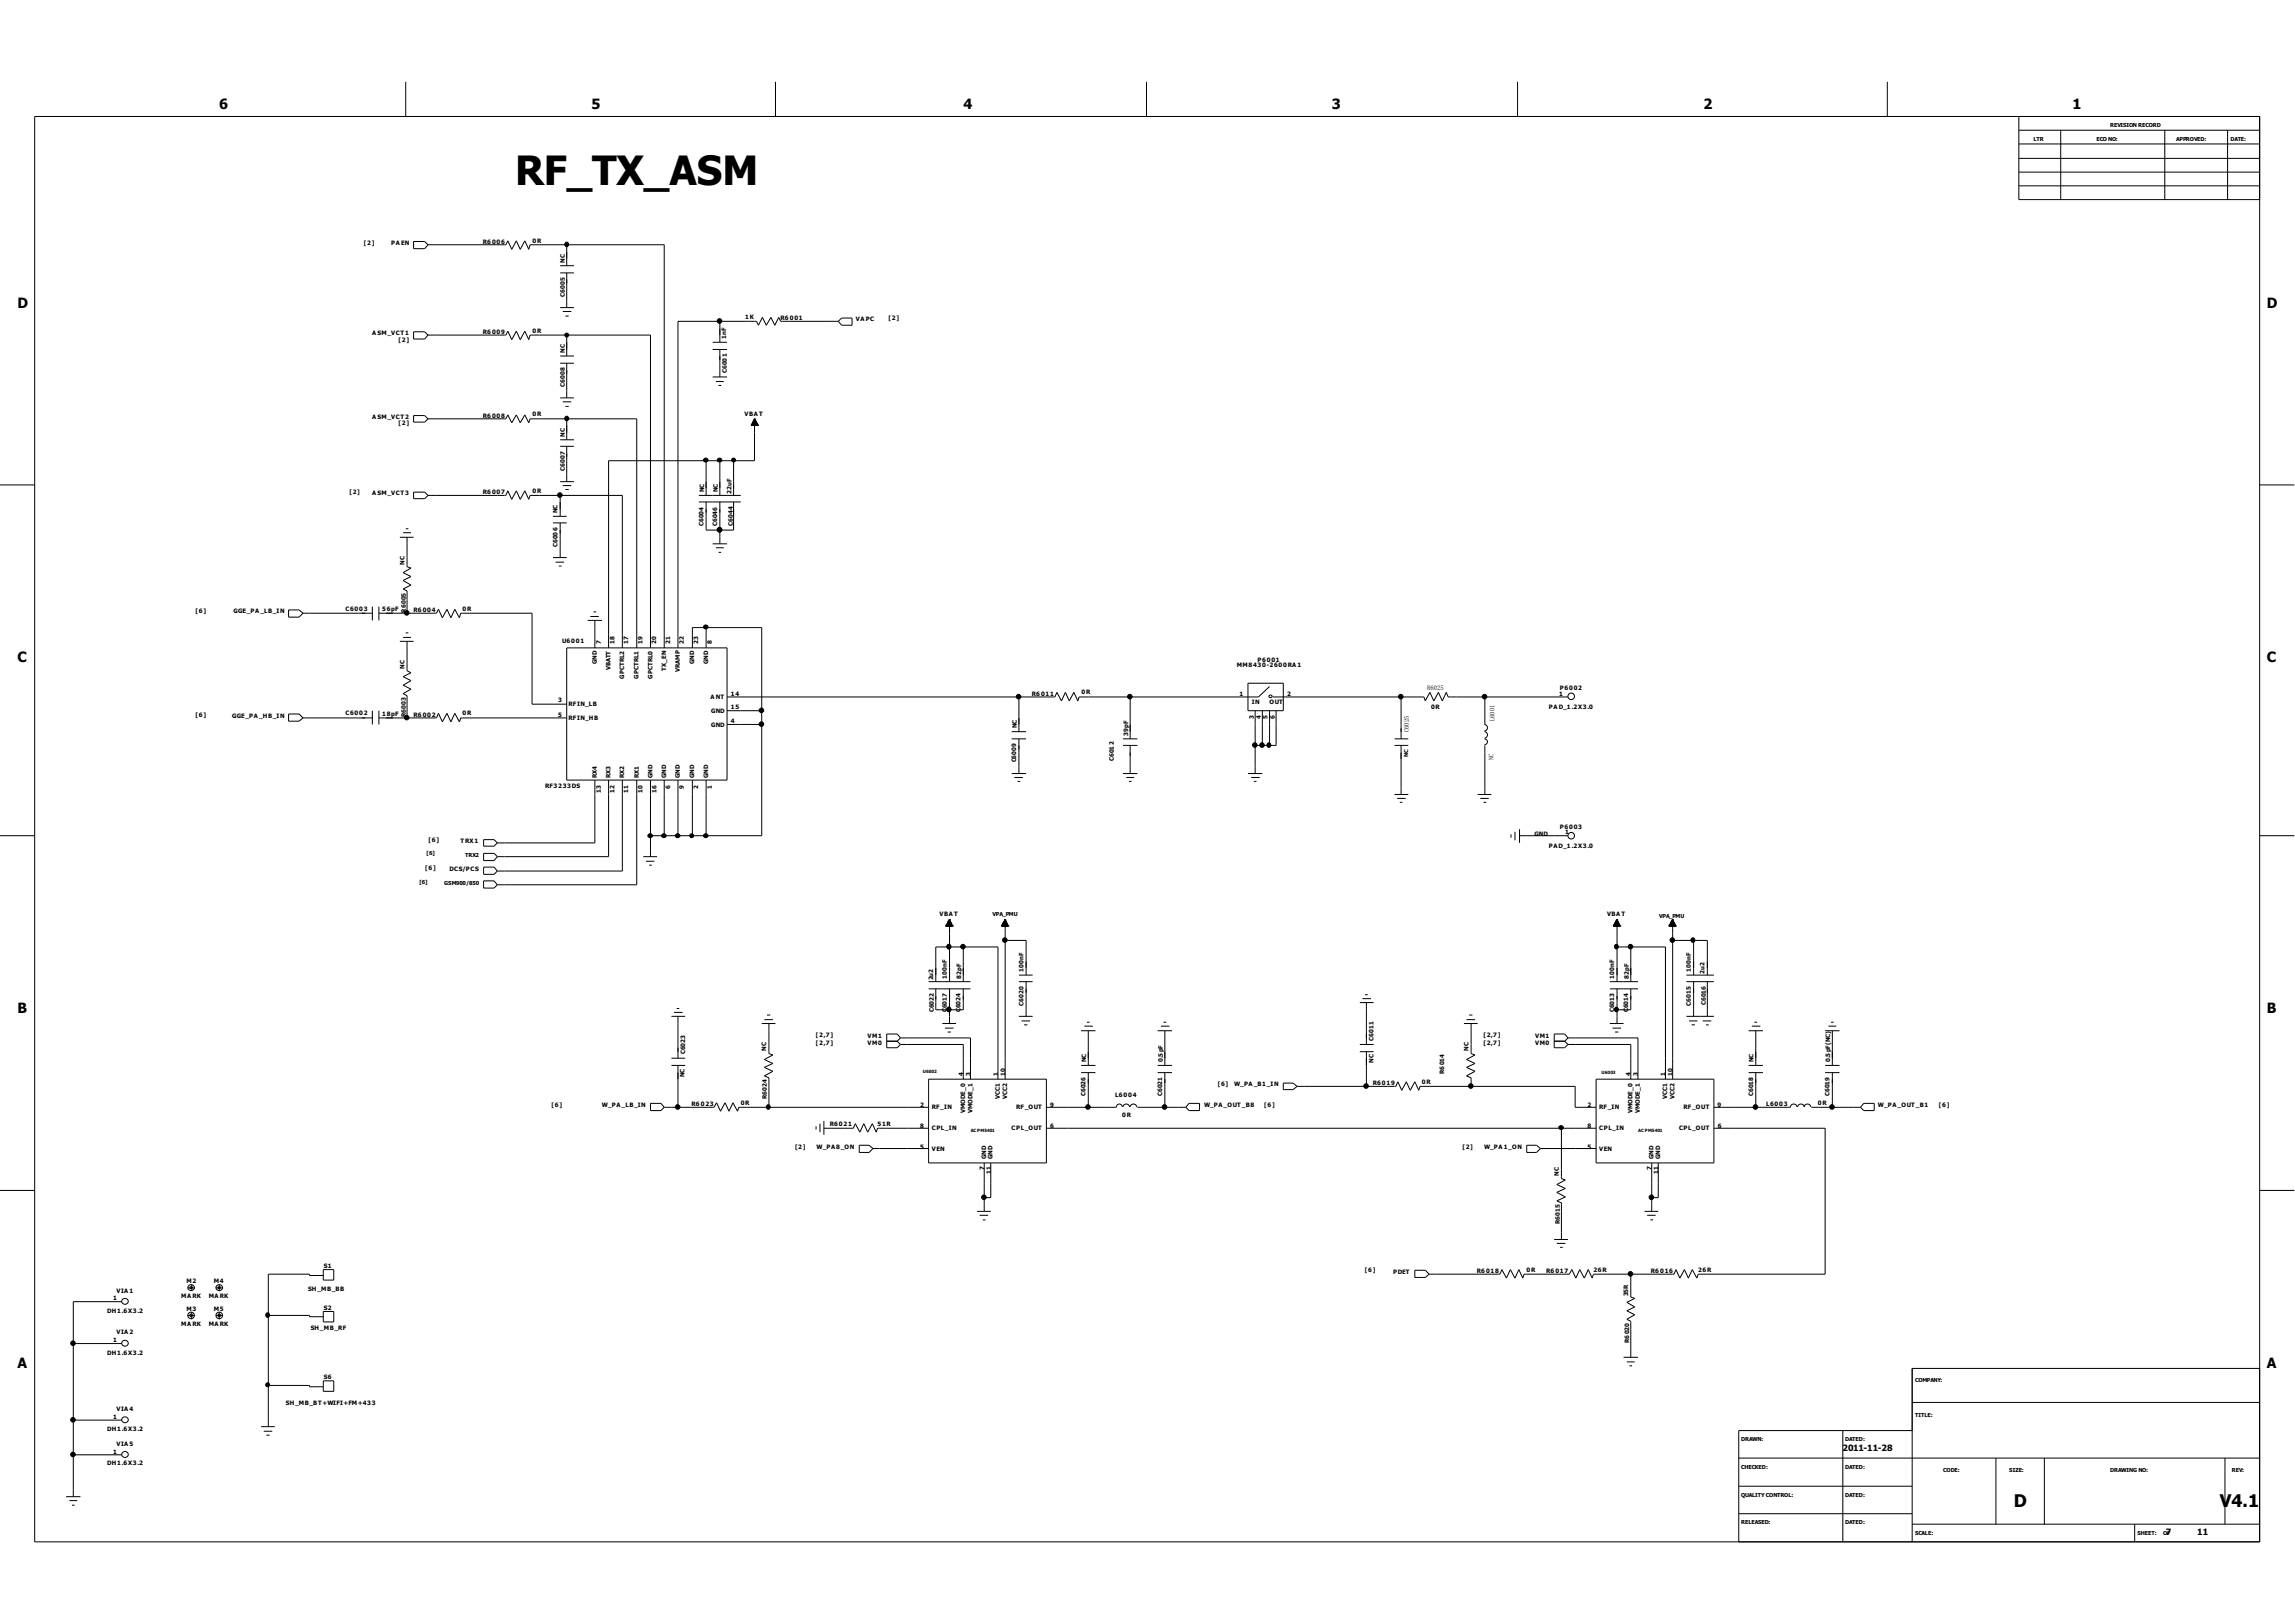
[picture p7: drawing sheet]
<svg xmlns="http://www.w3.org/2000/svg" width="297mm" height="210mm" viewBox="0 0 297 210" stroke-linecap="round" stroke-linejoin="round" font-family="sans-serif">
<defs><g id="words">
<text font-size="5.2" x="66.6" y="24">RF_TX_ASM</text>
<g font-size="2.2">
<text x="260.5" y="194.9">D</text>
<text x="287.2" y="194.9">V4.1</text>
</g>
<g font-size="1.8">
<text x="28.4" y="14.1">6</text>
<text x="76.5" y="14.1">5</text>
<text x="124.6" y="14.1">4</text>
<text x="172.3" y="14.1">3</text>
<text x="220.4" y="14.1">2</text>
<text x="268.2" y="14.1">1</text>
<text x="2.3" y="39.8">D</text>
<text x="293.3" y="39.8">D</text>
<text x="2.3" y="85.7">C</text>
<text x="293.3" y="85.7">C</text>
<text x="2.3" y="131.1">B</text>
<text x="293.3" y="131.1">B</text>
<text x="2.3" y="177">A</text>
<text x="293.3" y="177">A</text>
</g>
<g font-size="1.1">
<text x="238.4" y="187.7">2011-11-28</text>
<text x="280.2" y="198.5">7</text>
<text x="284.3" y="198.5">11</text>
</g>
<g font-size=".8">
<text x="47.1" y="31.7">[2]</text>
<text x="50.6" y="31.7">PA EN</text>
<text x="62.5" y="31.5">R6 006</text>
<text x="68.9" y="31.4">0R</text>
<text x="73.1" y="34" transform="rotate(-90 73.1 34)">NC</text>
<text x="73.1" y="38.4" transform="rotate(-90 73.1 38.4)">C6005</text>
<text x="96.4" y="41.3">1K</text>
<text x="101" y="41.4">R6 001</text>
<text x="110.7" y="41.6">VA PC</text>
<text x="115" y="41.4">[2]</text>
<text x="48.2" y="43.4">A SM_VCT1</text>
<text x="51.6" y="44.2">[2]</text>
<text x="62.5" y="43.2">R6 009</text>
<text x="68.9" y="43.1">0R</text>
<text x="73.1" y="45.6" transform="rotate(-90 73.1 45.6)">NC</text>
<text x="94" y="43.9" transform="rotate(-90 94 43.9)">1nF</text>
<text x="68.9" y="53.9">0R</text>
<text x="73.1" y="50.1" transform="rotate(-90 73.1 50.1)">C6008</text>
<text x="94.1" y="48.3" transform="rotate(-90 94.1 48.3)">C6001</text>
<text x="96.3" y="53.8">VBA T</text>
<text x="48.2" y="54.2">A SM_VCT2</text>
<text x="51.6" y="55">[2]</text>
<text x="62.5" y="54">R6 008</text>
<text x="73.1" y="56.5" transform="rotate(-90 73.1 56.5)">NC</text>
<text x="45.2" y="63.9">[2]</text>
<text x="48.2" y="64.1">A SM_VCT3</text>
<text x="62.5" y="63.9">R6 007</text>
<text x="68.9" y="63.8">0R</text>
<text x="73.1" y="60.9" transform="rotate(-90 73.1 60.9)">C6007</text>
<text x="91.1" y="63.7" transform="rotate(-90 91.1 63.7)">NC</text>
<text x="92.9" y="63.7" transform="rotate(-90 92.9 63.7)">NC</text>
<text x="94.6" y="63.9" transform="rotate(-90 94.6 63.9)">22uF</text>
<text x="72.1" y="70.8" transform="rotate(-90 72.1 70.8)">C6006</text>
<text x="72.1" y="66.4" transform="rotate(-90 72.1 66.4)">NC</text>
<text x="91" y="68.1" transform="rotate(-90 91 68.1)">C6004</text>
<text x="92.8" y="68.1" transform="rotate(-90 92.8 68.1)">C6046</text>
<text x="94.8" y="68" transform="rotate(-90 94.8 68)">C6044</text>
<text x="52.3" y="73.1" transform="rotate(-90 52.3 73.1)">NC</text>
<text x="25.3" y="79.3">[6]</text>
<text x="30.2" y="79.3">GGE_PA _LB_IN</text>
<text x="44.7" y="79.1">C6003</text>
<text x="49.4" y="79.1">56pF</text>
<text x="52.5" y="79.3" transform="rotate(-90 52.5 79.3)">R6005</text>
<text x="53.5" y="79.2">R6 004</text>
<text x="59.9" y="79.1">0R</text>
<text x="72.7" y="83.2">U6001</text>
<text x="77.7" y="83.3" transform="rotate(-90 77.7 83.3)">7</text>
<text x="79.5" y="83.3" transform="rotate(-90 79.5 83.3)">18</text>
<text x="81.3" y="83.3" transform="rotate(-90 81.3 83.3)">17</text>
<text x="83.1" y="83.3" transform="rotate(-90 83.1 83.3)">19</text>
<text x="84.9" y="83.3" transform="rotate(-90 84.9 83.3)">20</text>
<text x="86.7" y="83.3" transform="rotate(-90 86.7 83.3)">21</text>
<text x="88.5" y="83.3" transform="rotate(-90 88.5 83.3)">22</text>
<text x="90.3" y="83.3" transform="rotate(-90 90.3 83.3)">23</text>
<text x="92.1" y="83.3" transform="rotate(-90 92.1 83.3)">8</text>
<text x="52.3" y="86.5" transform="rotate(-90 52.3 86.5)">NC</text>
<text x="77.2" y="85.9" transform="rotate(-90 77.2 85.9)">GND</text>
<text x="79" y="86.7" transform="rotate(-90 79 86.7)">VBATT</text>
<text x="80.8" y="87.8" transform="rotate(-90 80.8 87.8)">GPCTRL2</text>
<text x="82.6" y="87.8" transform="rotate(-90 82.6 87.8)">GPCTRL1</text>
<text x="84.4" y="87.8" transform="rotate(-90 84.4 87.8)">GPCTRL0</text>
<text x="86.2" y="86.8" transform="rotate(-90 86.2 86.8)">TX_EN</text>
<text x="88" y="87" transform="rotate(-90 88 87)">VRAMP</text>
<text x="89.8" y="85.9" transform="rotate(-90 89.8 85.9)">GND</text>
<text x="91.6" y="85.9" transform="rotate(-90 91.6 85.9)">GND</text>
<text x="139.9" y="89.8">0R</text>
<text x="160" y="86.3">MM8430-2600RA 1</text>
<text x="162.7" y="85.7">P6001</text>
<text x="184.7" y="89.2">R6025</text>
<text x="201.8" y="89.2">P6002</text>
<text x="25.3" y="92.8">[6]</text>
<text x="30.1" y="92.9">GGE_PA _HB_IN</text>
<text x="44.7" y="92.6">C6002</text>
<text x="49.4" y="92.6">18pF</text>
<text x="52.5" y="92.8" transform="rotate(-90 52.5 92.8)">R6003</text>
<text x="53.5" y="92.7">R6 002</text>
<text x="59.9" y="92.6">0R</text>
<text x="72.2" y="90.9">3</text>
<text x="72.2" y="92.7">5</text>
<text x="73.6" y="91.4">RFIN_LB</text>
<text x="73.6" y="93.1">RFIN_HB</text>
<text x="91.9" y="90.4">A NT</text>
<text x="92" y="92.2">GND</text>
<text x="92" y="94">GND</text>
<text x="94.6" y="90">14</text>
<text x="94.6" y="91.8">15</text>
<text x="94.6" y="93.6">4</text>
<text x="131.6" y="94.2" transform="rotate(-90 131.6 94.2)">NC</text>
<text x="133.5" y="90">R6 011</text>
<text x="146" y="95.2" transform="rotate(-90 146 95.2)">39pF</text>
<text x="160.3" y="90">1</text>
<text x="162" y="91.1">IN</text>
<text x="162.2" y="93" transform="rotate(-90 162.2 93)">3</text>
<text x="163.1" y="93" transform="rotate(-90 163.1 93)">4</text>
<text x="164" y="93" transform="rotate(-90 164 93)">5</text>
<text x="164.2" y="91.1">OUT</text>
<text x="164.9" y="93" transform="rotate(-90 164.9 93)">6</text>
<text x="166.5" y="90">2</text>
<text x="182.3" y="94.7" transform="rotate(-90 182.3 94.7)">C6025</text>
<text x="185.2" y="91.7">0R</text>
<text x="193.4" y="93.3" transform="rotate(-90 193.4 93.3)">L6001</text>
<text x="200.4" y="91.7">PA D_1.2X3.0</text>
<text x="201.7" y="90">1</text>
<text x="70.5" y="101.9">RF3233DS</text>
<text x="77.2" y="100.7" transform="rotate(-90 77.2 100.7)">RX4</text>
<text x="79" y="100.7" transform="rotate(-90 79 100.7)">RX3</text>
<text x="80.8" y="100.7" transform="rotate(-90 80.8 100.7)">RX2</text>
<text x="82.6" y="100.7" transform="rotate(-90 82.6 100.7)">RX1</text>
<text x="84.4" y="100.7" transform="rotate(-90 84.4 100.7)">GND</text>
<text x="86.2" y="100.7" transform="rotate(-90 86.2 100.7)">GND</text>
<text x="88" y="100.7" transform="rotate(-90 88 100.7)">GND</text>
<text x="89.8" y="100.7" transform="rotate(-90 89.8 100.7)">GND</text>
<text x="91.6" y="100.7" transform="rotate(-90 91.6 100.7)">GND</text>
<text x="131.5" y="98.6" transform="rotate(-90 131.5 98.6)">C6009</text>
<text x="144.1" y="98.5" transform="rotate(-90 144.1 98.5)">C6012</text>
<text x="193.2" y="98.3" transform="rotate(-90 193.2 98.3)">NC</text>
<text x="77.7" y="102.5" transform="rotate(-90 77.7 102.5)">13</text>
<text x="79.5" y="102.5" transform="rotate(-90 79.5 102.5)">12</text>
<text x="81.3" y="102.5" transform="rotate(-90 81.3 102.5)">11</text>
<text x="83.1" y="102.5" transform="rotate(-90 83.1 102.5)">10</text>
<text x="84.9" y="102.5" transform="rotate(-90 84.9 102.5)">16</text>
<text x="86.7" y="102" transform="rotate(-90 86.7 102)">6</text>
<text x="88.5" y="102" transform="rotate(-90 88.5 102)">9</text>
<text x="90.3" y="102" transform="rotate(-90 90.3 102)">2</text>
<text x="92.1" y="102" transform="rotate(-90 92.1 102)">1</text>
<text x="201.8" y="107.3">P6003</text>
<text x="202.5" y="107.9">1</text>
<text x="55" y="112.5">[6]</text>
<text x="55.5" y="109">[6]</text>
<text x="58.2" y="112.7">DCS/PCS</text>
<text x="59.6" y="109.1">TRX1</text>
<text x="198.5" y="108.1">GND</text>
<text x="200.4" y="109.7">PA D_1.2X3.0</text>
<text x="121.6" y="118.5">VBA T</text>
<text x="207.9" y="118.5">VBA T</text>
<text x="132.4" y="125.7" transform="rotate(-90 132.4 125.7)">100nF</text>
<text x="218.8" y="125.7" transform="rotate(-90 218.8 125.7)">100nF</text>
<text x="220.5" y="126" transform="rotate(-90 220.5 126)">2u2</text>
<text x="120.7" y="126.8" transform="rotate(-90 120.7 126.8)">2u2</text>
<text x="120.8" y="131" transform="rotate(-90 120.8 131)">C6022</text>
<text x="122.5" y="131" transform="rotate(-90 122.5 131)">C6017</text>
<text x="122.5" y="126.7" transform="rotate(-90 122.5 126.7)">100nF</text>
<text x="124.3" y="131" transform="rotate(-90 124.3 131)">C6024</text>
<text x="124.4" y="126.7" transform="rotate(-90 124.4 126.7)">82pF</text>
<text x="132.4" y="130.1" transform="rotate(-90 132.4 130.1)">C6020</text>
<text x="208.9" y="131" transform="rotate(-90 208.9 131)">C6013</text>
<text x="208.9" y="126.7" transform="rotate(-90 208.9 126.7)">100nF</text>
<text x="210.6" y="131" transform="rotate(-90 210.6 131)">C6014</text>
<text x="210.7" y="126.7" transform="rotate(-90 210.7 126.7)">82pF</text>
<text x="218.8" y="130.1" transform="rotate(-90 218.8 130.1)">C6015</text>
<text x="220.7" y="130.1" transform="rotate(-90 220.7 130.1)">C6016</text>
<text x="88.6" y="136.4" transform="rotate(-90 88.6 136.4)">C6023</text>
<text x="99.1" y="136" transform="rotate(-90 99.1 136)">NC</text>
<text x="105.6" y="135.1">[2,7]</text>
<text x="105.6" y="134.2">[2,7]</text>
<text x="112.3" y="135.1">VM0</text>
<text x="112.3" y="134.3">VM1</text>
<text x="140.5" y="137.4" transform="rotate(-90 140.5 137.4)">NC</text>
<text x="150.4" y="137.4" transform="rotate(-90 150.4 137.4)">0.5pF</text>
<text x="177.7" y="137.5" transform="rotate(-90 177.7 137.5)">NC</text>
<text x="177.7" y="134.6" transform="rotate(-90 177.7 134.6)">C6011</text>
<text x="190" y="136" transform="rotate(-90 190 136)">NC</text>
<text x="191.9" y="135.1">[2,7]</text>
<text x="191.9" y="134.2">[2,7]</text>
<text x="198.6" y="135.1">VM0</text>
<text x="198.6" y="134.3">VM1</text>
<text x="226.9" y="137.4" transform="rotate(-90 226.9 137.4)">NC</text>
<text x="236.8" y="137.4" transform="rotate(-90 236.8 137.4)">0.5pF(NC)</text>
<text x="71.4" y="143.2">[6]</text>
<text x="77.9" y="143.3">W_PA _LB_IN</text>
<text x="88.6" y="139.4" transform="rotate(-90 88.6 139.4)">NC</text>
<text x="89.5" y="143.1">R6 023</text>
<text x="95.8" y="142.9">0R</text>
<text x="99.2" y="142.2" transform="rotate(-90 99.2 142.2)">R6024</text>
<text x="119" y="143.3">2</text>
<text x="120.6" y="143.5">RF_IN</text>
<text x="124.6" y="139.2" transform="rotate(-90 124.6 139.2)">4</text>
<text x="125.5" y="139.2" transform="rotate(-90 125.5 139.2)">3</text>
<text x="129.1" y="139.2" transform="rotate(-90 129.1 139.2)">1</text>
<text x="129.4" y="142.2" transform="rotate(-90 129.4 142.2)">VCC1</text>
<text x="130" y="139.2" transform="rotate(-90 130 139.2)">10</text>
<text x="130.3" y="142.2" transform="rotate(-90 130.3 142.2)">VCC2</text>
<text x="131.5" y="143.5">RF_OUT</text>
<text x="135.9" y="143.3">9</text>
<text x="140.4" y="141.8" transform="rotate(-90 140.4 141.8)">C6026</text>
<text x="144.3" y="141.9">L6004</text>
<text x="150.4" y="141.8" transform="rotate(-90 150.4 141.8)">C6021</text>
<text x="155.8" y="143.3">W_PA _OUT _B8</text>
<text x="157.6" y="140.5">[6]</text>
<text x="159.7" y="140.6">W_PA _B1_IN</text>
<text x="163.6" y="143.2">[6]</text>
<text x="177.6" y="140.4">R6 019</text>
<text x="184" y="140.2">0R</text>
<text x="186.8" y="138.9" transform="rotate(-90 186.8 138.9)">R6014</text>
<text x="205.4" y="143.3">2</text>
<text x="206.9" y="143.5">RF_IN</text>
<text x="211" y="139.2" transform="rotate(-90 211 139.2)">4</text>
<text x="211.9" y="139.2" transform="rotate(-90 211.9 139.2)">3</text>
<text x="215.5" y="139.2" transform="rotate(-90 215.5 139.2)">1</text>
<text x="215.7" y="142.2" transform="rotate(-90 215.7 142.2)">VCC1</text>
<text x="216.4" y="139.2" transform="rotate(-90 216.4 139.2)">10</text>
<text x="216.6" y="142.2" transform="rotate(-90 216.6 142.2)">VCC2</text>
<text x="217.8" y="143.5">RF_OUT</text>
<text x="222.2" y="143.3">9</text>
<text x="226.8" y="141.8" transform="rotate(-90 226.8 141.8)">C6018</text>
<text x="228.5" y="143.1">L6003</text>
<text x="235.2" y="142.9">0R</text>
<text x="236.7" y="141.8" transform="rotate(-90 236.7 141.8)">C6019</text>
<text x="243" y="143.3">W_PA _OUT _B1</text>
<text x="250.8" y="143.2">[6]</text>
<text x="102.9" y="148.6">[2]</text>
<text x="105.7" y="148.6">W_PA 8_ON</text>
<text x="107.3" y="145.6">R6 021</text>
<text x="113.5" y="145.6">51R</text>
<text x="119" y="146">8</text>
<text x="119" y="148.6">5</text>
<text x="120.6" y="146.2">CPL_IN</text>
<text x="120.6" y="148.8">VEN</text>
<text x="124.9" y="144" transform="rotate(-90 124.9 144)">VMODE_0</text>
<text x="125.8" y="144" transform="rotate(-90 125.8 144)">VMODE_1</text>
<text x="127.6" y="150" transform="rotate(-90 127.6 150)">GND</text>
<text x="128.4" y="149.9" transform="rotate(-90 128.4 149.9)">GND</text>
<text x="130.9" y="146.2">CPL_OUT</text>
<text x="135.9" y="146">6</text>
<text x="145.2" y="144.4">0R</text>
<text x="189.2" y="148.6">[2]</text>
<text x="192" y="148.6">W_PA 1_ON</text>
<text x="205.4" y="146">8</text>
<text x="205.4" y="148.6">5</text>
<text x="206.9" y="146.2">CPL_IN</text>
<text x="206.9" y="148.8">VEN</text>
<text x="211.2" y="144" transform="rotate(-90 211.2 144)">VMODE_0</text>
<text x="212.2" y="144" transform="rotate(-90 212.2 144)">VMODE_1</text>
<text x="213.9" y="150" transform="rotate(-90 213.9 150)">GND</text>
<text x="214.8" y="149.9" transform="rotate(-90 214.8 149.9)">GND</text>
<text x="217.2" y="146.2">CPL_OUT</text>
<text x="222.2" y="146">6</text>
<text x="127.3" y="151.4" transform="rotate(-90 127.3 151.4)">7</text>
<text x="128.2" y="151.9" transform="rotate(-90 128.2 151.9)">11</text>
<text x="201.7" y="152.2" transform="rotate(-90 201.7 152.2)">NC</text>
<text x="213.7" y="151.4" transform="rotate(-90 213.7 151.4)">7</text>
<text x="214.5" y="151.9" transform="rotate(-90 214.5 151.9)">11</text>
<text x="201.8" y="158.4" transform="rotate(-90 201.8 158.4)">R6015</text>
<text x="15.1" y="167.2">VIA 1</text>
<text x="23.5" y="168">MA RK</text>
<text x="24.1" y="166">M2</text>
<text x="27" y="168">MA RK</text>
<text x="27.7" y="166">M4</text>
<text x="39.9" y="167">SH_MB_BB</text>
<text x="41.9" y="164">S1</text>
<text x="176.6" y="164.5">[6]</text>
<text x="180.2" y="164.8">PDET</text>
<text x="191.1" y="164.7">R6 018</text>
<text x="197.5" y="164.5">0R</text>
<text x="200.1" y="164.7">R6 017</text>
<text x="206.1" y="164.5">26R</text>
<text x="210.6" y="167.7" transform="rotate(-90 210.6 167.7)">35R</text>
<text x="213.6" y="164.7">R6 016</text>
<text x="219.7" y="164.5">26R</text>
<text x="13.9" y="169.8">DH1.6X3.2</text>
<text x="14.6" y="168.2">1</text>
<text x="14.6" y="173.7">1</text>
<text x="15.1" y="172.6">VIA 2</text>
<text x="23.5" y="171.5">MA RK</text>
<text x="24.1" y="169.6">M3</text>
<text x="27" y="171.5">MA RK</text>
<text x="27.7" y="169.6">M5</text>
<text x="40.2" y="172.1">SH_MB_RF</text>
<text x="41.9" y="169.4">S2</text>
<text x="210.8" y="173.7" transform="rotate(-90 210.8 173.7)">R6020</text>
<text x="13.9" y="175.3">DH1.6X3.2</text>
<text x="41.9" y="178.4">S6</text>
<text x="13.9" y="185.1">DH1.6X3.2</text>
<text x="14.6" y="183.6">1</text>
<text x="15.1" y="182.5">VIA 4</text>
<text x="37" y="181.8">SH_MB_BT+WIFI+FM+433</text>
<text x="13.9" y="189.6">DH1.6X3.2</text>
<text x="14.6" y="188">1</text>
<text x="15.1" y="187">VIA 5</text>
</g>
<g font-size=".7">
<text x="273" y="16.5">REVISION RECORD</text>
<text x="263.1" y="18.2">LTR</text>
<text x="271.2" y="18.2">ECO NO:</text>
<text x="281.6" y="18.2">APPROVED:</text>
<text x="288.6" y="18.2">DATE:</text>
<text x="182.2" y="98" transform="rotate(-90 182.2 98)">NC</text>
<text x="55.2" y="110.6">[6]</text>
<text x="60.2" y="110.8">TRX2</text>
<text x="54.3" y="114.3">[6]</text>
<text x="57.5" y="114.5">GSM900/850</text>
<text x="128.4" y="118.5">VPA_PMU</text>
<text x="214.7" y="118.7">VPA_PMU</text>
<text x="247.8" y="178.7">COMPANY:</text>
<text x="247.8" y="183.3">TITLE:</text>
<text x="225.3" y="190">CHECKED:</text>
<text x="225.3" y="186.4">DRAWN:</text>
<text x="238.7" y="190">DATED:</text>
<text x="238.7" y="186.4">DATED:</text>
<text x="251.4" y="190.4">CODE:</text>
<text x="260" y="190.4">SIZE:</text>
<text x="273" y="190.4">DRAWING NO:</text>
<text x="288.7" y="190.4">REV:</text>
<text x="225.3" y="197.2">RELEASED:</text>
<text x="225.3" y="193.6">QUALITY CONTROL:</text>
<text x="238.7" y="197.2">DATED:</text>
<text x="238.7" y="193.6">DATED:</text>
<text x="247.8" y="198.5">SCALE:</text>
<text x="276.6" y="198.5">SHEET:</text>
<text x="279.9" y="198.5">OF</text>
</g>
<g font-size=".6">
<text x="119.4" y="138.8">U6002</text>
<text x="207.2" y="139">U6003</text>
<text x="125.6" y="146.5">ACPM5401</text>
<text x="212" y="146.5">ACPM5401</text>
</g>
</g></defs>
<g fill="none" stroke="#000" stroke-width=".13">
<path d="M4.5 15.1h287.9v184.4h-287.9zM52.5 10.6v4.5M100.3 10.6v4.5M148.3 10.6v4.5M196.3 10.6v4.5M244.2 10.6v4.5M261.2 15.1v10.7h31.2M261.2 18.6h31.2M261.2 16.8h31.2M266.6 16.8v9M280.1 16.8v9M288.2 16.8v9"/>
<path d="M53.5 31.2h1.4l.5 .5-.5 .5h-1.4zM55.4 31.7h10l.3-.5 .5 1.1 .6-1.1 .5 1.1 .6-1.1 .5 1.1 .2-.6h17.3v52.1M72.5 35.3h1.8M72.5 34.4h1.8M72.5 39.8h1.8M73.3 31.7v2.7M73.3 35.3v4.5M261.2 24h31.2M261.2 22.3h31.2M261.2 20.5h31.2M53.5 42.9h1.4l.5 .4-.5 .6h-1.4zM53.5 53.8h1.4l.5 .4-.5 .4h-1.4z"/>
<path d="M55.4 54.2h10l.3-.5 .5 1 .6-1 .5 1 .6-1 .5 1 .2-.5h13.8v29.6M55.4 43.3h10l.3-.5 .5 1.1 .6-1.1 .5 1.1 .6-1.1 .5 1.1 .2-.6h15.6v40.5M72.5 57.7h1.8M72.5 56.9h1.8M72.5 47h1.8M72.5 46.1h1.8M72.5 51.5h1.8M72.8 52h1.1M72.8 40.3h1.1M73.2 52.6h.4M73.2 40.9h.4M73.3 43.3v2.8"/>
<path d="M73.3 47v4.5M73.3 54.2v2.7M73.3 57.7v4.6M91.4 59.6v4.5M92.2 45.2h1.9M92.2 44.3h1.9M92.2 48.8h1.9M92.6 49.4h1M93 49.9h.3M93.1 41.6v2.7M93.1 45.2v3.6M93.1 59.6v4.5"/>
<path d="M94.9 59.6v4.5M97.2 55h.1M97.2 55v-.1h.8v.1M97.3 54.9h.7M97.3 55v-.2h.7v.2M97.5 54.6h.4v.4M97.5 54.5h.4M97.5 55v-.6h.3v.6M97.5 54.4h.2M97.5 55v-.7h.2v.7M97.6 54.2h.1M97.6 54.2v5.4h-18.9v24.2"/>
<path d="M97.6 54.2l-.4 .8M97.6 54.2l.5 .8h-.9M97.9 54.7h-.5v.3M98 55h.1M108.5 41.6h-7.5l-.2-.5-.6 1-.5-1-.6 1-.5-1-.5 1-.2-.5h-10.2v42.2M108.5 41.6l.4-.5h1.3v1h-1.3zM0 62.7h4.5M37.3 78.9h1.4l.5 .4-.5 .5h-1.4zM39.2 79.3h9M48.2 78.5v1.8M49 79.3h7.5l.2-.5 .5 1.1 .6-1.1 .5 1.1 .5-1.1 .6 1.1 .2-.6h9.2v11.8h4.5M49 78.5v1.8"/>
<path d="M51.7 69.5h1.8M52.2 68.9h1M52.5 68.4h.3M52.7 69.5v3.8l.5 .2-1 .6 1 .5-1 .5 1 .6-1 .5 .5 .3v2.8M53.5 63.7h1.4l.5 .4-.5 .4h-1.4zM55.4 64.1h10l.3-.6 .5 1.1 .6-1.1 .5 1.1 .6-1.1 .5 1.1 .2-.5h11.9v19.7M71.5 67.6h1.8M71.5 66.8h1.8M71.5 72.1h1.8M71.9 72.7h1.1M72.3 73.2h.3M72.5 64.1v2.7"/>
<path d="M72.5 67.6v4.5M72.5 62.3h1.8M72.8 62.8h1.1M73.2 63.3h.4M76.4 79.8h1.1M76.8 79.2h.3M90.4 64.1h5.4M90.4 64.9h5.4M91.4 64.9v3.7h3.5v-3.7M92.2 70.4h1.9M92.6 70.9h1M93 71.5h.3"/>
<path d="M93.1 68.6h.1M93.1 64.9v5.5M292.4 62.7h4.4M37.3 92.4h1.4l.5 .5-.5 .4h-1.4zM39.2 92.9h9M48.2 91.9v1.8M49 91.9v1.8M49 92.9h7.5l.2-.6 .5 1.1 .6-1.1 .5 1.1 .5-1.1 .6 1.1 .2-.5h13.7M51.7 83h1.8M52.2 82.5h1M52.5 81.9h.3M52.7 83v3.8l.5 .2-1 .5 1 .6-1 .5 1 .6-1 .5 .5 .3v2.9"/>
<path d="M73.3 83.8h20.8v17.1h-20.8zM76 80.3h1.9M77 80.3v3.5M89.6 83.8v-2.6h9v26.9h-14.4M91.4 81.2v2.6M94.1 91.9h4.5M94.1 93.7h4.5M130.9 95.6h1.9M130.9 94.7h1.9M131.8 90.2v4.5M131.8 95.6v4.5M145.3 95.6h1.9"/>
<path d="M145.3 96.4h1.9M146.2 90.2v5.4M146.2 96.4v3.7M161.5 88.4h4.5v3.5h-4.5zM162.4 91.9v8.2M163.3 91.9v4.5M164.2 90h.3v.2h-.3zM164.3 88.8l-1.5 1.4h-23.2l-.2 .5-.5-1.1-.6 1.1-.5-1.1-.5 1.1-.6-1.1-.2 .6h-42.4M164.3 91.9v4.5M164.7 90.2h19.5l.2 .5 .6-1.1 .5 1.1 .6-1.1 .5 1.1 .5-1.1 .3 .6h15.5M165.1 91.9v4.5h-2.7M180.4 95.6h1.8"/>
<path d="M180.4 96.4h1.8M181.3 90.2v5.4M181.3 96.4v6.4M192.1 95.6a.38 .38 0 0 1 .3 .4 .38 .38 0 0 1-.3 .4M192.1 94.7a.42 .42 0 0 1 .3 .4 .42 .42 0 0 1-.3 .4M192.1 93.7a.42 .42 0 0 1 .3 .5 .42 .42 0 0 1-.3 .4M192.1 90.2v3.5M192.1 96.4v6.4M0 108.1h4.5M62.6 114h1.3l.4 .5-.4 .4h-1.3zM62.6 108.6h1.3l.4 .5-.4 .4h-1.3zM62.6 110.4h1.3l.4 .4-.4 .5h-1.3z"/>
<path d="M62.6 112.2h1.3l.4 .5-.4 .4h-1.3zM77 100.9v8.2h-12.7M78.7 100.9v9.9h-14.4M80.5 100.9v11.8h-16.2M82.4 100.9v13.6h-18.1M83.2 110.8h1.8M83.6 111.4h1.1M84 111.9h.3M84.2 100.9v9.9M85.9 100.9v7.2M87.7 100.9v7.2M89.6 100.9v7.2"/>
<path d="M91.4 100.9v7.2M122.3 119.8h.1M122.3 119.8h1M122.4 119.7h.8M122.4 119.8v-.2h.8v.2M122.6 119.5h.5v.3M122.6 119.4h.5M122.6 119.8v-.5h.4v.5M122.7 119.2h.2M122.7 119.8v-.7h.2v.7M122.8 119h.1M122.8 119v.8"/>
<path d="M122.9 119h.1M122.9 119v8M122.9 119l-.6 .8M122.9 119l.4 .8M123.1 119.5h-.6v.3M123.3 119.8h.1M129.6 119.8h.1M129.7 119.6h.7v.2M129.7 119.5h.6v.3M129.8 119.4h.4M129.8 119.8v-.5h.4v.5M130 119.1h.1"/>
<path d="M130 119h.1v.8M130 119h.1M130 119v20.6M130 119l-.5 .8h1M130 119v.8M130 119l.5 .8M130.1 119.2h-.2v.6M130.3 119.5h-.6v.3M130.4 119.7h-.8v.1M130.5 119.8h.1M130.9 100.1h1.9M131.2 100.6h1.1"/>
<path d="M131.7 101.1h.3M145.3 100.1h1.9M145.7 100.6h1M146 101.1h.4M161.5 100.1h1.8M161.9 100.6h1.1M162.2 101.1h.4M180.4 102.8h1.8M180.8 103.3h1.1M181.1 103.8h.3M191.2 102.8h1.8M191.5 103.3h1.1"/>
<path d="M191.9 103.8h.4M195.5 107.9v.5M196 107.6v1.1M196.6 108.1h6.3M196.6 107.3v1.8M208.7 119.8h.1M208.7 119.8h.9M208.8 119.7h.7M208.8 119.8v-.2h.7v.2M209 119.5h.5v.3M209 119.4h.4M209 119.8v-.5h.4v.5"/>
<path d="M209 119.2h.3M209 119.8v-.7h.3v.7M209.1 119h.1M209.1 119v.8M209.2 119h.1M209.2 119v8M209.2 119l-.5 .8M209.2 119l.4 .8M209.5 119.5h-.6v.3M209.6 119.8h.1M216 119.8h.1M216 119.7h.7"/>
<path d="M216 119.8v-.2h.7v.2M216.1 119.5h.6v.3M216.2 119.4h.4M216.2 119.8v-.5h.4v.5M216.2 119.2h.3M216.2 119.8v-.7h.3v.7M216.3 119h.1M216.4 119h.1M216.4 119v20.6M216.4 119l-.5 .8h.9M216.4 119l.4 .8M216.4 119h-.1v.8"/>
<path d="M216.7 119.5h-.6v.3M216.8 119.8h.1M292.4 108.1h4.4M86.9 136.9h1.7M86.9 137.8h1.7M86.9 131.5h1.7M87.2 131h1.1M87.5 130.5h.4M87.7 131.5v5.4M87.7 137.8v5.5M98.6 132.4h1.7M98.9 131.9h1.1"/>
<path d="M99.2 131.3h.5M99.5 132.4v3.9l.5 .2-1.1 .6 1.1 .5-1.1 .5 1.1 .5-1.1 .6 .6 .2v3.9M114.7 134.7h1.4M116.1 134.7l.4 .4M116.5 135.1h8.1v4.5M116.5 134.3h9.1v5.3M116.5 134.3l-.4-.5h-1.4v1.8h1.4l.4-.5M116.5 134.3l-.4 .4M120.1 139.6h15.3v10.9h-15.3zM120.1 127.9h5.5M120.1 127h5.5M121.1 127.9v2.7h3.5v-2.7"/>
<path d="M121.1 127v-4.5h8v17.1M121.9 132.4h1.8M122.3 133h1.1M122.6 133.5h.4M122.9 130.6h.1M122.9 122.5h.1M122.9 127.9v4.5M124.6 122.5v4.5M130 121.7h2.8v4.5M131.8 127h1.8M131.8 126.2h1.8M131.8 131.5h1.8"/>
<path d="M132.2 132.1h1.1M132.5 132.6h.4M132.8 127v4.5M139.9 137.8h1.8M139.9 138.8h1.8M139.9 133.4h1.8M140.3 132.8h1.1M140.6 132.2h.4M140.8 133.4v4.4M140.8 138.8v4.5M149.8 137.8h1.8M149.8 138.8h1.8"/>
<path d="M149.8 133.4h1.8M150.2 132.8h1.1M150.5 132.2h.4M150.7 133.4v4.4M150.7 138.8v4.5M175.9 135.1h1.8M175.9 136.1h1.8M175.9 129.7h1.8M176.3 129.2h1.1M176.6 128.7h.4M176.8 129.7v5.4M176.8 136.1v4.4"/>
<path d="M189.4 132.4h1.8M189.7 131.9h1.1M190.1 131.3h.4M190.3 132.4v3.9l.5 .2-1.1 .6 1.1 .5-1.1 .5 1.1 .5-1.1 .6 .6 .2v1.1M201.1 134.7h1.3M202.4 134.7l.5 .4M202.9 135.1h8.1v4.5M202.9 134.3h9v5.3M202.9 134.3l-.5-.5h-1.3v1.8h1.3l.5-.5M202.9 134.3l-.5 .4M206.5 139.6h15.2v10.9h-15.2zM208.3 127.9h3.6"/>
<path d="M208.3 127h3.6M208.3 132.4h1.8M208.6 133h1.1M209 133.5h.4M209.2 122.5h6.3v17.1M209.2 127.9v4.5M211 122.5v4.5M211 127.9v2.7h-1.8M216.4 121.7h4.5v4.5M218.2 127h3.5M218.2 126.2h3.5M218.2 131.5h3.5"/>
<path d="M218.5 132.1h1.1M218.9 132.6h.4M219.1 121.7v4.5M219.1 127v4.5M220.3 132.1h1.1M220.7 132.6h.4M220.9 127v4.5M226.2 137.8h1.9M226.2 138.8h1.9M226.2 133.4h1.9M226.7 132.8h1.1M227 132.2h.3"/>
<path d="M227.2 133.4v4.4M227.2 138.8v4.5M236.1 137.8h1.9M236.1 138.8h1.9M236.1 133.4h1.9M236.6 132.8h1M236.9 132.2h.3M237.1 133.4v4.4M237.1 138.8v4.5M0 154h4.5M84.2 142.7h1.3l.4 .6-.4 .4h-1.3zM85.9 143.3h6.5l.3-.6 .5 1.1 .6-1.1 .5 1.1 .5-1.1 .6 1.1 .2-.5h24.5"/>
<path d="M105.6 145.7v.4M106.1 145.4v1.1M106.6 146h3.8l.3-.6 .6 1.1 .5-1.1 .5 1.1 .6-1.1 .5 1.1 .1-.5h6.6M106.6 145v1.8M111.2 148.2h1.2l.5 .4-.5 .5h-1.2zM112.9 148.6h7.2M126.4 156.7h1.8M126.7 157.2h1.1M127.2 157.8h.3M127.3 150.5v6.2M128.2 150.5v4.4h-.9M135.4 143.3h9"/>
<path d="M135.4 146h71.1M144.4 143.2a.38 .38 0 0 1 .4-.4 .38 .38 0 0 1 .4 .4M145.3 143.2a.43 .43 0 0 1 .4-.4 .43 .43 0 0 1 .4 .4M146.2 143.2a.43 .43 0 0 1 .4-.4 .43 .43 0 0 1 .5 .4M147.2 143.3h6.2M153.8 142.7h1.4v1h-1.4l-.4-.4zM166 140.1h1.3l.5 .4-.5 .5h-1.3zM167.8 140.5h12.8l.2-.5 .6 1.1 .5-1.1 .6 1.1 .5-1.1 .6 1.1 .1-.6h20.1v2.8h2.7M190.3 140.5h.1M197.5 148.2h1.3l.5 .4-.5 .5h-1.3zM199.3 148.6h7.2M202 146v6.5l.5 .2-1.1 .5 1.1 .6-1.1 .5 1.1 .6-1.1 .5 .6 .2v4.8"/>
<path d="M212.8 156.7h1.7M213.1 157.2h1.1M213.5 157.8h.4M213.7 150.5v6.2M214.5 150.5v4.4h-.8M221.7 143.3h9.9M221.7 146h14.4v18.8h-16.4l-.2 .6-.6-1.1-.5 1.1-.5-1.1-.6 1.1-.5-1.1-.2 .5h-10.4l-.2 .6-.5-1.1-.5 1.1-.6-1.1-.5 1.1-.5-1.1-.4 .5h-5.8l-.2 .6-.5-1.1-.5 1.1-.6-1.1-.5 1.1-.6-1.1-.2 .5h-9.2M231.6 143.2a.43 .43 0 0 1 .5-.4 .43 .43 0 0 1 .4 .4M232.6 143.2a.43 .43 0 0 1 .4-.4 .43 .43 0 0 1 .4 .4 .43 .43 0 0 1 .4-.4 .43 .43 0 0 1 .5 .4M234.4 143.3h6.3M241.1 142.7h1.4v1h-1.4l-.4-.4zM292.4 154h4.4"/>
<path d="M9.5 173.8h6.2M15.7 168.4h-6.2v25.2M24.3 166.6h.9M24.3 170.2h.9M24.6 166.5h.1l.2 .1-.2 .1h-.1zM24.8 166.2v.8M24.8 169.8v.9M27.9 166.6h1M27.9 170.2h1M28.2 166.5h.2l.1 .1-.1 .1h-.2zM28.4 166.2v.8M28.4 169.8v.9"/>
<path d="M34.7 170.2h5.3v.1h1.8M34.7 179.2h5.3v.2h1.8M41.8 165h-1.8v-.2h-5.3v19.8M41.8 164.3h1.4v1.3h-1.4zM41.8 169.7h1.4v1.3h-1.4zM41.8 178.6h1.4v1.4h-1.4zM183 164.3h1.4l.5 .5-.5 .5h-1.4zM201.1 160.4h1.8M201.4 160.9h1.1M201.8 161.4h.4M210.1 175.6h1.8M210.5 176.2h1"/>
<path d="M210.8 176.7h.4M211 164.8v3l.5 .2-1 .5 1 .6-1 .5 1 .5-1 .6 .5 .2v4.7M292.4 177h-45v22.5M8.6 193.6h1.8M9 194.1h1M9.3 194.7h.4M9.5 183.7h6.2M9.5 188.2h6.2M33.8 184.6h1.8M34.1 185.2h1.1M34.5 185.7h.4M225 195.8h22.4"/>
<path d="M225 188.6h67.4M225 192.3h22.4M238.4 185.1v14.4M247.4 185.1h-22.4v14.4M247.4 181.4h45M247.4 197.2h45M258.2 188.6v8.6M264.5 188.6v8.6M276.2 197.2v2.3M287.9 188.6v8.6"/>
<circle cx="203.3" cy="90.1" r=".42"/>
<circle cx="203.3" cy="108.1" r=".42"/>
<circle cx="16.2" cy="168.4" r=".4"/>
<circle cx="16.2" cy="173.8" r=".4"/>
<circle cx="24.7" cy="170.2" r=".42"/>
<circle cx="24.7" cy="170.2" r=".17"/>
<circle cx="24.7" cy="166.6" r=".4"/>
<circle cx="28.4" cy="170.2" r=".42"/>
<circle cx="28.4" cy="170.2" r=".17"/>
<circle cx="28.4" cy="166.6" r=".4"/>
<circle cx="16.2" cy="183.7" r=".4"/>
<circle cx="16.2" cy="188.2" r=".4"/>
</g>
<g fill="#000" stroke="#000" stroke-width=".13">
<circle cx="73.3" cy="31.6" r=".28"/>
<circle cx="73.3" cy="54.1" r=".28"/>
<circle cx="73.3" cy="43.3" r=".25"/>
<circle cx="91.3" cy="59.5" r=".28"/>
<circle cx="93.1" cy="41.5" r=".3"/>
<circle cx="93.1" cy="59.5" r=".28"/>
<circle cx="94.9" cy="59.5" r=".25"/>
<circle cx="52.6" cy="79.3" r=".3"/>
<circle cx="72.4" cy="64.1" r=".3"/>
<circle cx="93.1" cy="68.5" r=".3"/>
<circle cx="52.6" cy="92.8" r=".3"/>
<circle cx="91.3" cy="81.1" r=".28"/>
<circle cx="98.5" cy="91.9" r=".3"/>
<circle cx="98.5" cy="93.7" r=".3"/>
<circle cx="131.8" cy="90.1" r=".3"/>
<circle cx="146.2" cy="90.1" r=".3"/>
<circle cx="162.3" cy="96.4" r=".3"/>
<circle cx="163.3" cy="96.4" r=".3"/>
<circle cx="164.1" cy="96.4" r=".28"/>
<circle cx="181.2" cy="90.1" r=".3"/>
<circle cx="192.1" cy="90.1" r=".3"/>
<circle cx="84.1" cy="108.1" r=".28"/>
<circle cx="85.9" cy="108.1" r=".28"/>
<circle cx="87.7" cy="108.1" r=".28"/>
<circle cx="89.5" cy="108.1" r=".25"/>
<circle cx="91.3" cy="108.1" r=".28"/>
<circle cx="122.7" cy="122.5" r=".28"/>
<circle cx="122.7" cy="130.6" r=".28"/>
<circle cx="124.6" cy="122.5" r=".3"/>
<circle cx="130" cy="121.6" r=".3"/>
<circle cx="209.1" cy="122.5" r=".28"/>
<circle cx="209.1" cy="130.6" r=".28"/>
<circle cx="210.9" cy="122.5" r=".3"/>
<circle cx="216.4" cy="121.6" r=".3"/>
<circle cx="219" cy="121.6" r=".28"/>
<circle cx="87.7" cy="143.2" r=".3"/>
<circle cx="99.4" cy="143.2" r=".28"/>
<circle cx="127.3" cy="154.9" r=".3"/>
<circle cx="140.8" cy="143.2" r=".3"/>
<circle cx="150.7" cy="143.2" r=".3"/>
<circle cx="176.7" cy="140.5" r=".3"/>
<circle cx="190.3" cy="140.5" r=".3"/>
<circle cx="202" cy="145.9" r=".28"/>
<circle cx="213.7" cy="154.9" r=".3"/>
<circle cx="227.1" cy="143.2" r=".3"/>
<circle cx="237" cy="143.2" r=".3"/>
<circle cx="9.4" cy="173.8" r=".3"/>
<circle cx="34.6" cy="170.1" r=".28"/>
<circle cx="34.6" cy="179.2" r=".25"/>
<circle cx="210.9" cy="164.8" r=".3"/>
<circle cx="9.4" cy="183.7" r=".3"/>
<circle cx="9.4" cy="188.2" r=".3"/>
</g>
<use href="#words"/>
</svg>
